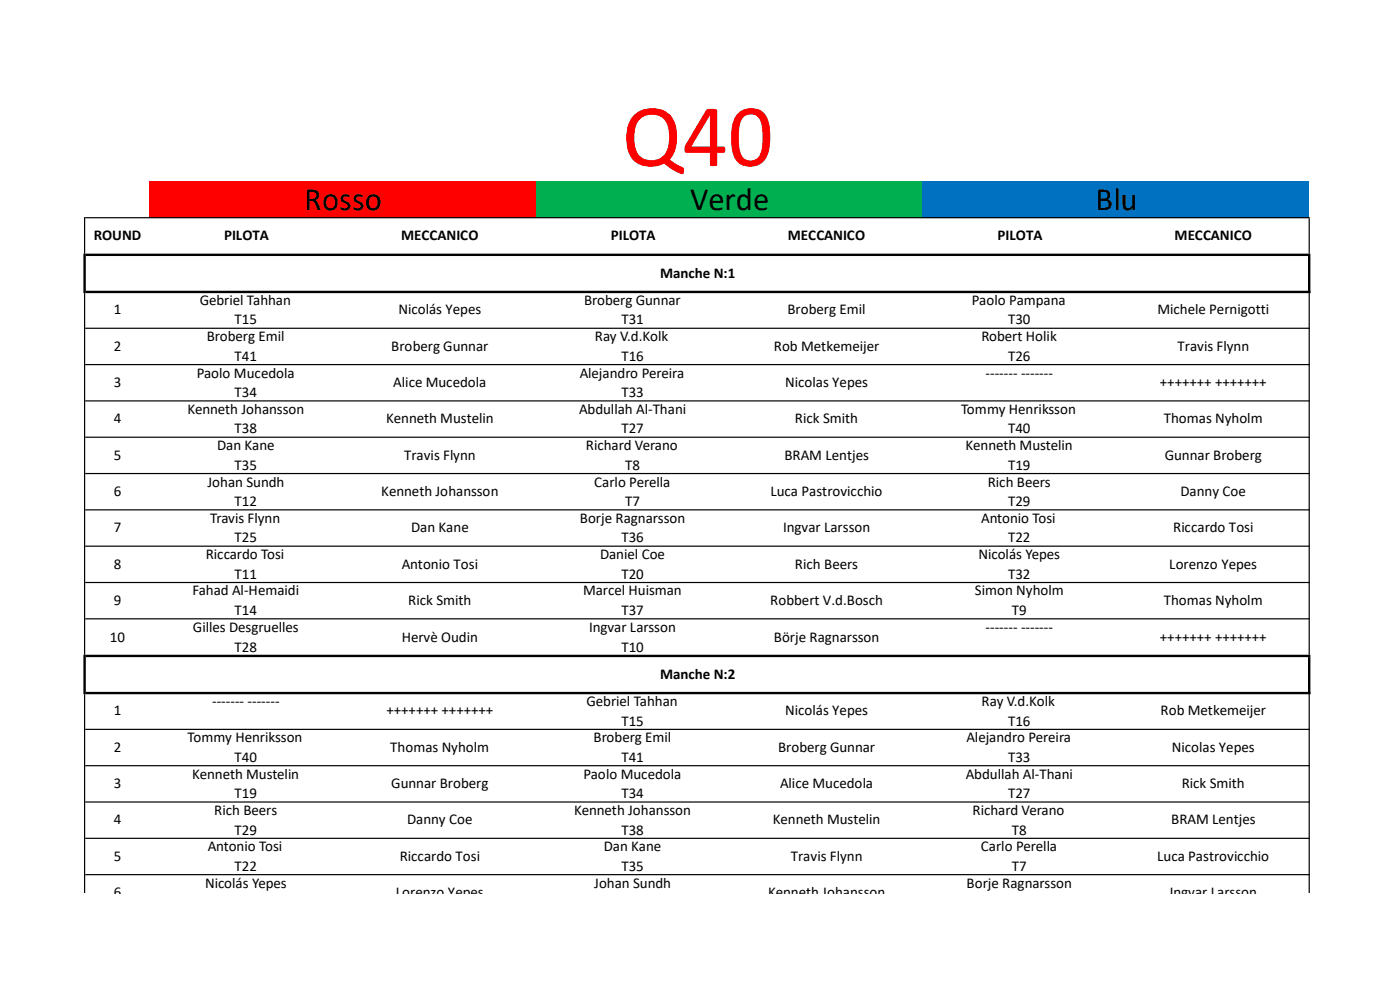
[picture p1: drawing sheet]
<svg xmlns="http://www.w3.org/2000/svg" width="297mm" height="210mm" viewBox="0 0 297 210" stroke-linecap="round" stroke-linejoin="round" font-family="sans-serif">
<defs><g id="words">
<text font-size="19" fill="#f00" x="132" y="35.2">Q40</text>
<g font-size="6.9">
<text x="64.6" y="44.5">Rosso</text>
<text x="146.4" y="44.5">Verde</text>
<text x="232.4" y="44.5">Blu</text>
</g>
<g font-size="3.2">
<text x="19.9" y="51">ROUND</text>
<text x="47.5" y="51">PILOTA</text>
<text x="85.1" y="51">MECCANICO</text>
<text x="129.6" y="51">PILOTA</text>
<text x="167.1" y="51">MECCANICO</text>
<text x="211.6" y="51">PILOTA</text>
<text x="249.2" y="51">MECCANICO</text>
<text x="140" y="58.9">Manche N:1</text>
<text x="42.4" y="64.7">Gebriel Tahhan</text>
<text x="123.9" y="64.7">Broberg Gunnar</text>
<text x="206.2" y="64.7">Paolo Pampana</text>
<text x="24.1" y="66.7">1</text>
<text x="49.8" y="68.8">T15</text>
<text x="84.5" y="66.7">Nicolás Yepes</text>
<text x="131.8" y="68.8">T31</text>
<text x="167" y="66.7">Broberg Emil</text>
<text x="213.9" y="68.8">T30</text>
<text x="245.5" y="66.7">Michele Pernigotti</text>
<text x="24.1" y="74.4">2</text>
<text x="43.9" y="72.4">Broberg Emil</text>
<text x="49.8" y="76.5">T41</text>
<text x="83" y="74.4">Broberg Gunnar</text>
<text x="126.2" y="72.4">Ray V.d.Kolk</text>
<text x="131.8" y="76.5">T16</text>
<text x="164.2" y="74.4">Rob Metkemeijer</text>
<text x="208.2" y="72.4">Robert Holik</text>
<text x="213.9" y="76.5">T26</text>
<text x="249.8" y="74.4">Travis Flynn</text>
<text x="24.1" y="82.1">3</text>
<text x="41.7" y="80.1">Paolo Mucedola</text>
<text x="83.4" y="82.1">Alice Mucedola</text>
<text x="123" y="80.1">Alejandro Pereira</text>
<text x="166.6" y="82.1">Nicolas Yepes</text>
<text x="209.1" y="80.1">------- -------</text>
<text x="246.1" y="82.1">+++++++ +++++++</text>
<text x="24.1" y="89.8">4</text>
<text x="39.8" y="87.8">Kenneth Johansson</text>
<text x="49.8" y="84.2">T34</text>
<text x="81.9" y="89.8">Kenneth Mustelin</text>
<text x="122.9" y="87.8">Abdullah Al-Thani</text>
<text x="131.8" y="84.2">T33</text>
<text x="168.7" y="89.8">Rick Smith</text>
<text x="203.9" y="87.8">Tommy Henriksson</text>
<text x="246.9" y="89.8">Thomas Nyholm</text>
<text x="46.1" y="95.5">Dan Kane</text>
<text x="49.8" y="91.9">T38</text>
<text x="124.3" y="95.5">Richard Verano</text>
<text x="131.8" y="91.9">T27</text>
<text x="204.9" y="95.5">Kenneth Mustelin</text>
<text x="213.9" y="91.9">T40</text>
<text x="24.1" y="97.5">5</text>
<text x="49.8" y="99.7">T35</text>
<text x="85.7" y="97.5">Travis Flynn</text>
<text x="132.6" y="99.7">T8</text>
<text x="166.4" y="97.5">BRAM Lentjes</text>
<text x="213.9" y="99.7">T19</text>
<text x="247.1" y="97.5">Gunnar Broberg</text>
<text x="24.1" y="105.2">6</text>
<text x="44" y="103.2">Johan Sundh</text>
<text x="49.8" y="107.4">T12</text>
<text x="80.9" y="105.2">Kenneth Johansson</text>
<text x="126.1" y="103.2">Carlo Perella</text>
<text x="132.6" y="107.4">T7</text>
<text x="163.4" y="105.2">Luca Pastrovicchio</text>
<text x="209.5" y="103.2">Rich Beers</text>
<text x="213.9" y="107.4">T29</text>
<text x="250.4" y="105.2">Danny Coe</text>
<text x="24.1" y="112.9">7</text>
<text x="44.6" y="110.9">Travis Flynn</text>
<text x="87.2" y="112.9">Dan Kane</text>
<text x="123" y="110.9">Borje Ragnarsson</text>
<text x="166.1" y="112.9">Ingvar Larsson</text>
<text x="208.2" y="110.9">Antonio Tosi</text>
<text x="248.9" y="112.9">Riccardo Tosi</text>
<text x="43.6" y="118.6">Riccardo Tosi</text>
<text x="49.8" y="115.1">T25</text>
<text x="127.3" y="118.6">Daniel Coe</text>
<text x="131.8" y="115.1">T36</text>
<text x="207.6" y="118.6">Nicolás Yepes</text>
<text x="213.9" y="115.1">T22</text>
<text x="24.1" y="120.6">8</text>
<text x="49.8" y="122.8">T11</text>
<text x="85.2" y="120.6">Antonio Tosi</text>
<text x="131.8" y="122.8">T20</text>
<text x="168.7" y="120.6">Rich Beers</text>
<text x="213.9" y="122.8">T32</text>
<text x="248.1" y="120.6">Lorenzo Yepes</text>
<text x="24.1" y="128.3">9</text>
<text x="40.8" y="126.3">Fahad Al-Hemaidi</text>
<text x="49.8" y="130.5">T14</text>
<text x="86.6" y="128.3">Rick Smith</text>
<text x="123.7" y="126.3">Marcel Huisman</text>
<text x="131.8" y="130.5">T37</text>
<text x="163.4" y="128.3">Robbert V.d.Bosch</text>
<text x="206.8" y="126.3">Simon Nyholm</text>
<text x="214.7" y="130.5">T9</text>
<text x="246.9" y="128.3">Thomas Nyholm</text>
<text x="23.3" y="136.1">10</text>
<text x="40.9" y="134.1">Gilles Desgruelles</text>
<text x="85.2" y="136.1">Hervè Oudin</text>
<text x="125" y="134.1">Ingvar Larsson</text>
<text x="164.2" y="136.1">Börje Ragnarsson</text>
<text x="209.1" y="134.1">------- -------</text>
<text x="246.1" y="136.1">+++++++ +++++++</text>
<text x="49.8" y="138.3">T28</text>
<text x="131.8" y="138.3">T10</text>
<text x="140" y="144">Manche N:2</text>
<text x="45" y="149.8">------- -------</text>
<text x="124.4" y="149.8">Gebriel Tahhan</text>
<text x="208.2" y="149.8">Ray V.d.Kolk</text>
<text x="24.1" y="151.8">1</text>
<text x="82" y="151.8">+++++++ +++++++</text>
<text x="131.8" y="153.9">T15</text>
<text x="166.6" y="151.8">Nicolás Yepes</text>
<text x="213.9" y="153.9">T16</text>
<text x="246.2" y="151.8">Rob Metkemeijer</text>
<text x="24.1" y="159.5">2</text>
<text x="39.8" y="157.5">Tommy Henriksson</text>
<text x="49.8" y="161.6">T40</text>
<text x="82.8" y="159.5">Thomas Nyholm</text>
<text x="125.9" y="157.5">Broberg Emil</text>
<text x="131.8" y="161.6">T41</text>
<text x="165.1" y="159.5">Broberg Gunnar</text>
<text x="205" y="157.5">Alejandro Pereira</text>
<text x="213.9" y="161.6">T33</text>
<text x="248.6" y="159.5">Nicolas Yepes</text>
<text x="24.1" y="167.2">3</text>
<text x="40.8" y="165.2">Kenneth Mustelin</text>
<text x="83" y="167.2">Gunnar Broberg</text>
<text x="123.8" y="165.2">Paolo Mucedola</text>
<text x="165.5" y="167.2">Alice Mucedola</text>
<text x="204.9" y="165.2">Abdullah Al-Thani</text>
<text x="250.7" y="167.2">Rick Smith</text>
<text x="45.5" y="172.9">Rich Beers</text>
<text x="49.8" y="169.3">T19</text>
<text x="121.8" y="172.9">Kenneth Johansson</text>
<text x="131.8" y="169.3">T34</text>
<text x="206.3" y="172.9">Richard Verano</text>
<text x="213.9" y="169.3">T27</text>
<text x="24.1" y="174.9">4</text>
<text x="49.8" y="177">T29</text>
<text x="86.4" y="174.9">Danny Coe</text>
<text x="131.8" y="177">T38</text>
<text x="164" y="174.9">Kenneth Mustelin</text>
<text x="214.7" y="177">T8</text>
<text x="248.5" y="174.9">BRAM Lentjes</text>
<text x="24.1" y="182.6">5</text>
<text x="44.1" y="180.6">Antonio Tosi</text>
<text x="49.8" y="184.7">T22</text>
<text x="84.8" y="182.6">Riccardo Tosi</text>
<text x="128.1" y="180.6">Dan Kane</text>
<text x="131.8" y="184.7">T35</text>
<text x="167.8" y="182.6">Travis Flynn</text>
<text x="208.1" y="180.6">Carlo Perella</text>
<text x="214.7" y="184.7">T7</text>
<text x="245.5" y="182.6">Luca Pastrovicchio</text>
<text x="24.1" y="190.3">6</text>
<text x="43.5" y="188.3">Nicolás Yepes</text>
<text x="84" y="190.3">Lorenzo Yepes</text>
<text x="126.1" y="188.3">Johan Sundh</text>
<text x="162.9" y="190.3">Kenneth Johansson</text>
<text x="205.1" y="188.3">Borje Ragnarsson</text>
<text x="248.2" y="190.3">Ingvar Larsson</text>
</g>
</g></defs>
<path d="M31.6 38.5h82.1v7.7h-82.1z" fill="#f00"/>
<path d="M113.7 38.5h82v7.7h-82z" fill="#00b050"/>
<path d="M195.7 38.5h82.1v7.7h-82.1z" fill="#0070c0"/>
<g fill="#000">
<path d="M17.7 53.8h.5v8.4h-.5zM277.5 54.3h.5v7.9h-.5z" fill-rule="evenodd"/>
<path d="M17.8 46.1h.3v7.7h-.3zM277.6 46.3h.3v7.5h-.3z" fill-rule="evenodd"/>
<path d="M17.8 62.2h.3v76.7h-.3zM277.6 62.2h.3v76.7h-.3z" fill-rule="evenodd"/>
<path d="M17.7 138.9h.5v8.4h-.5zM277.5 139.4h.5v7.9h-.5z" fill-rule="evenodd"/>
<path d="M17.8 147.3h.3v42.1h-.3zM277.6 147.3h.3v42.1h-.3zM18.1 46.1h259.8v.2h-259.8zM18.2 53.8h259.8v.5h-259.8zM18.2 61.7h259.8v.5h-259.8zM18.1 69.5h259.8v.3h-259.8zM18.1 77.2h259.8v.3h-259.8zM18.1 84.9h259.8v.3h-259.8zM18.1 92.6h259.8v.3h-259.8zM18.1 100.3h259.8v.3h-259.8zM18.1 108h259.8v.3h-259.8zM18.1 115.7h259.8v.3h-259.8zM18.1 123.4h259.8v.3h-259.8zM18.1 131.1h259.8v.3h-259.8zM18.2 138.9h259.8v.5h-259.8z" fill-rule="evenodd"/>
<path d="M18.2 146.8h259.8v.5h-259.8zM18.1 154.6h259.8v.3h-259.8zM18.1 162.3h259.8v.3h-259.8zM18.1 170h259.8v.3h-259.8zM18.1 177.7h259.8v.3h-259.8zM18.1 185.4h259.8v.3h-259.8z" fill-rule="evenodd"/>
</g>
<use href="#words"/>
</svg>
